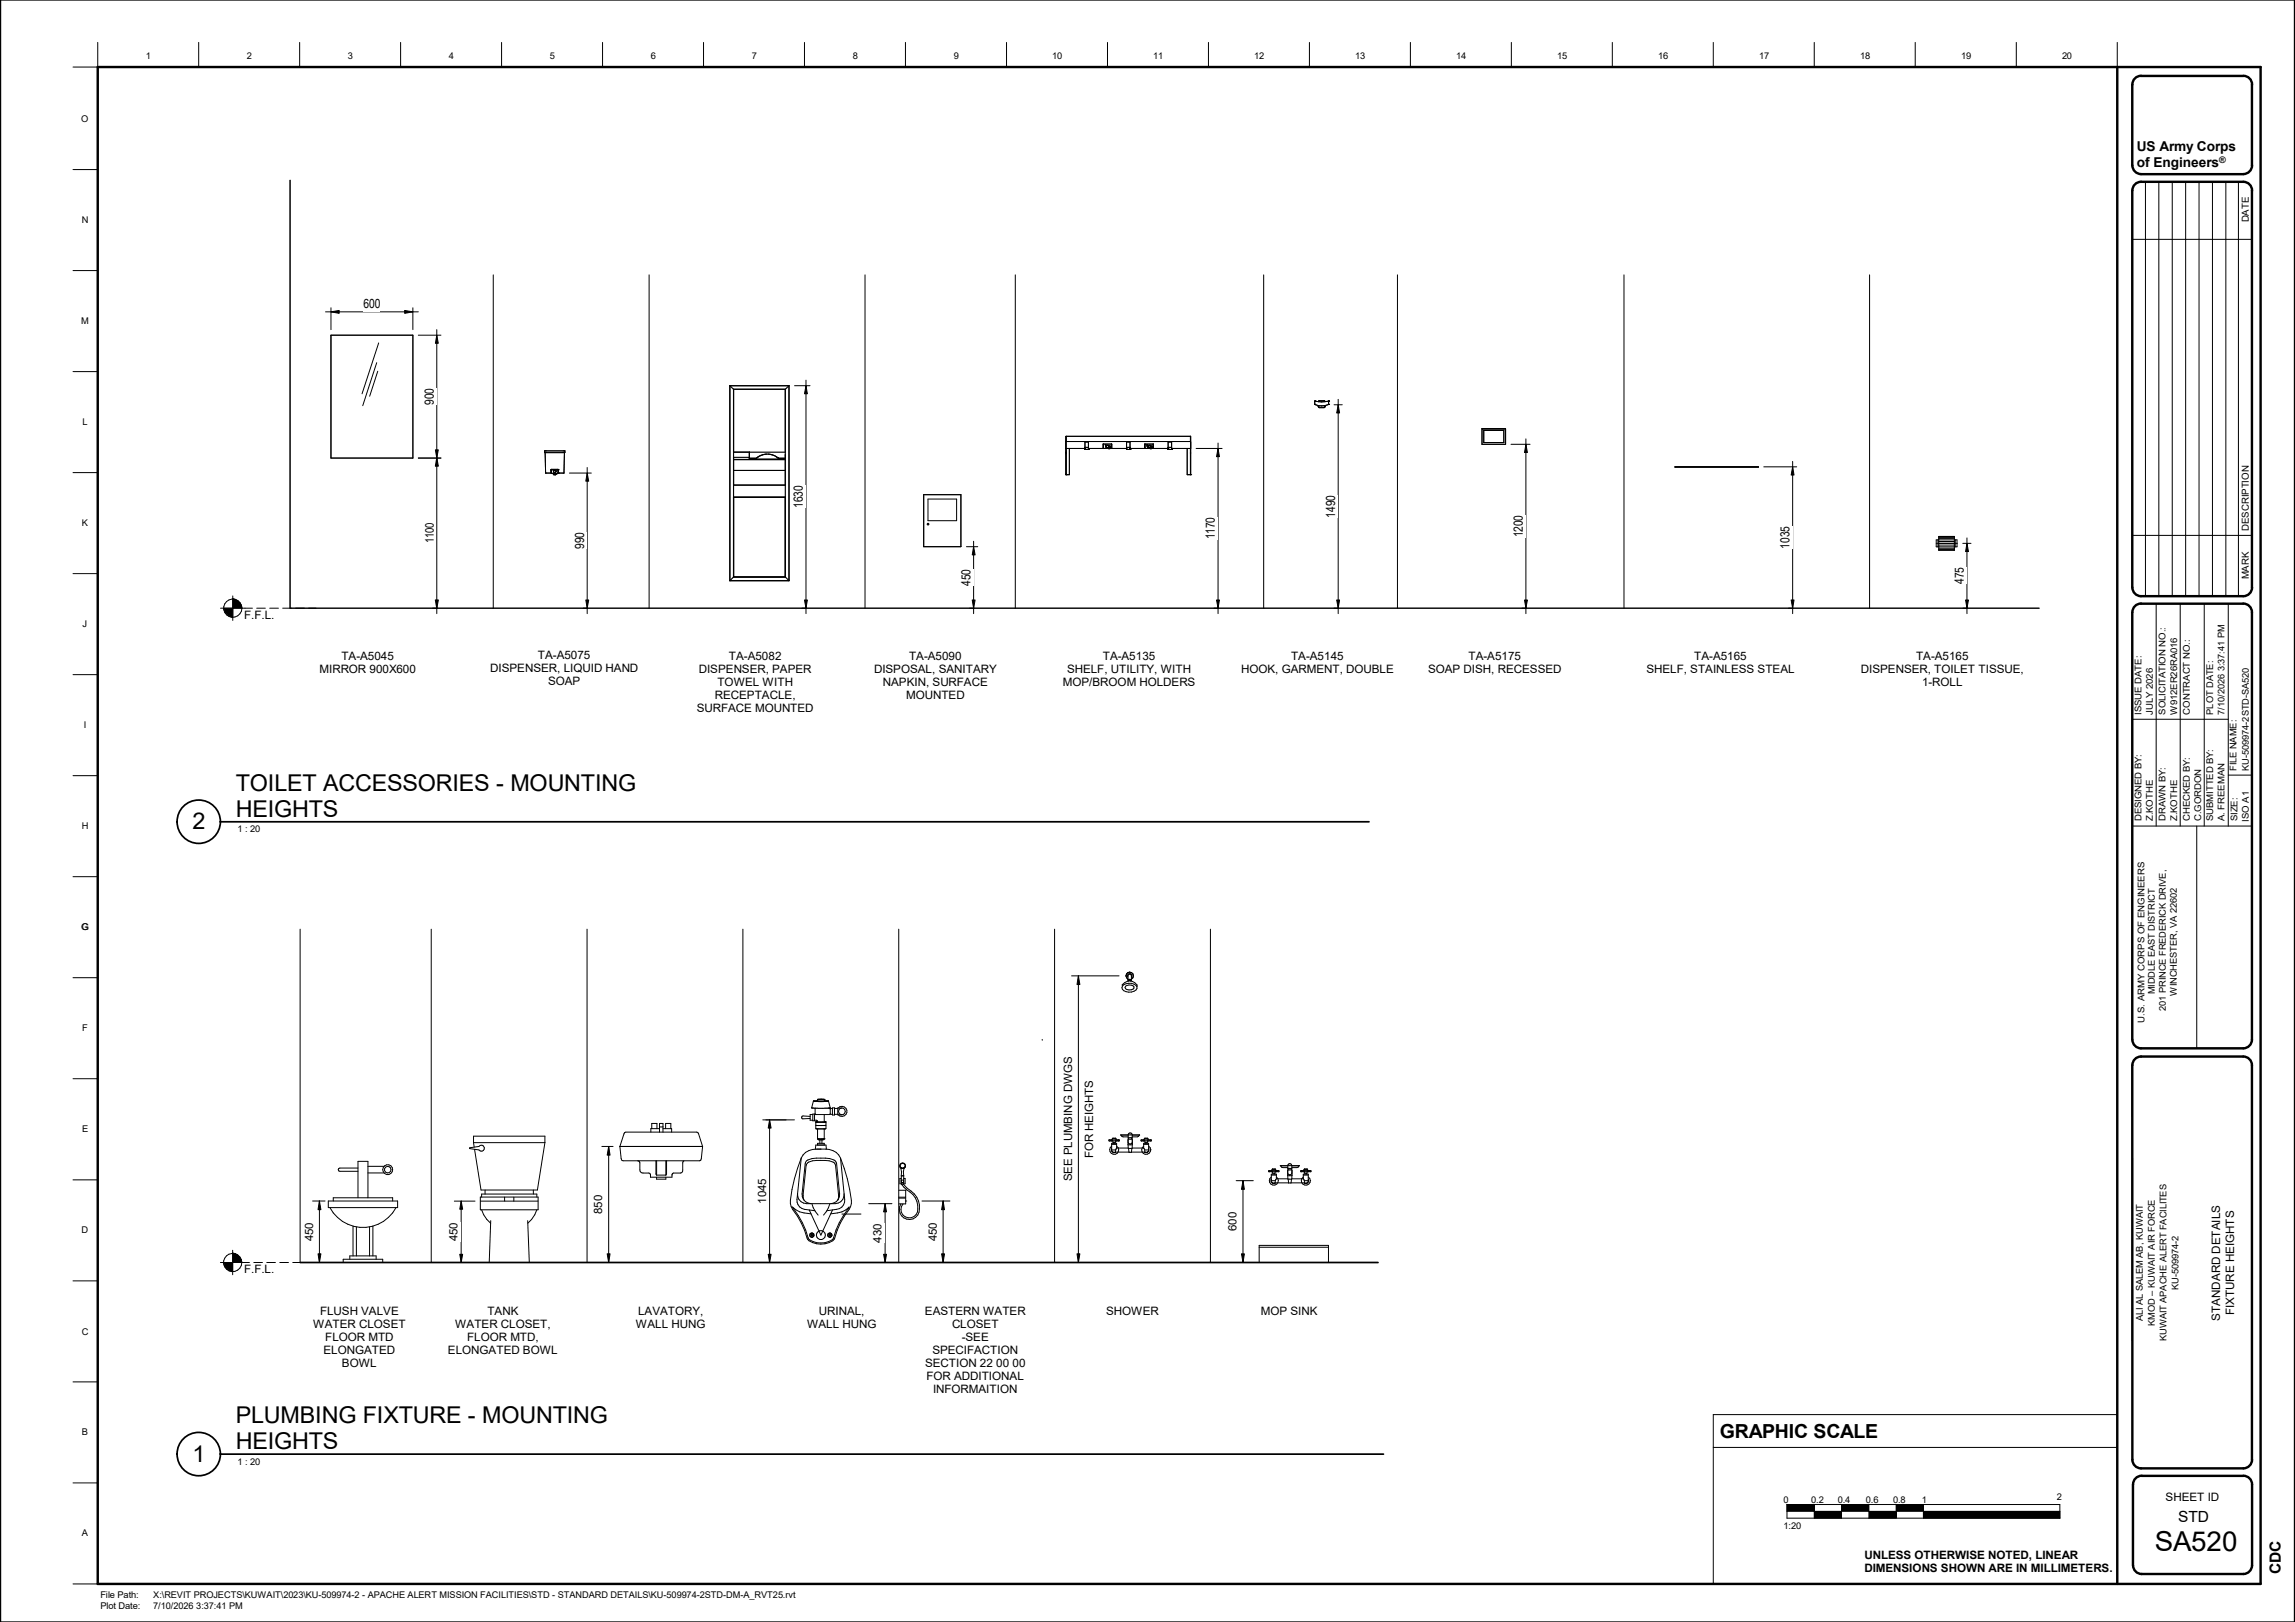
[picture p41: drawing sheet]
<svg xmlns="http://www.w3.org/2000/svg" width="841mm" height="594mm" viewBox="0 0 841 594" stroke-linecap="round" stroke-linejoin="round" font-family="sans-serif">
<defs><g id="words">
<text font-size="10.1" x="789.6" y="567.9">SA520</text>
<g font-size="8.5">
<text x="86.4" y="289.8">TOILET ACCESSORIES -</text>
<text x="187" y="289.8">MOUNTING</text>
<text x="86.4" y="299.3">HEIGHTS</text>
<text x="70.5" y="303.7">2</text>
<text x="86.4" y="521.3">PLUMBING FIXTURE -</text>
<text x="176.7" y="521.3">MOUNTING</text>
<text x="86.4" y="530.8">HEIGHTS</text>
<text x="70.5" y="535.3">1</text>
</g>
<text font-size="7.1" x="630.3" y="526.7">GRAPHIC SCALE</text>
<g font-size="5.6">
<text x="798.2" y="557.4">STD</text>
<text x="835.9" y="576.7" transform="rotate(-90 835.9 576.7)">CDC</text>
</g>
<g font-size="5">
<text x="783.1" y="55.5">US Army Corps</text>
<text x="783.1" y="61.3">of Engineers</text>
</g>
<g font-size="4.6">
<text x="133.3" y="112.9">600</text>
<text x="159" y="148.3" transform="rotate(-90 159 148.3)">900</text>
<text x="294.2" y="186.1" transform="rotate(-90 294.2 186.1)">1630</text>
<text x="489.2" y="189.6" transform="rotate(-90 489.2 189.6)">1490</text>
<text x="445.2" y="197.6" transform="rotate(-90 445.2 197.6)">1170</text>
<text x="558" y="196.8" transform="rotate(-90 558 196.8)">1200</text>
<text x="214.1" y="201" transform="rotate(-90 214.1 201)">990</text>
<text x="655.8" y="200.9" transform="rotate(-90 655.8 200.9)">1035</text>
<text x="355.7" y="214.5" transform="rotate(-90 355.7 214.5)">450</text>
<text x="719.7" y="213.9" transform="rotate(-90 719.7 213.9)">475</text>
</g>
<g font-size="4.3">
<text x="159" y="199.1" transform="rotate(-90 159 199.1)">1100</text>
<text x="813.6" y="483.7" transform="rotate(-90 813.6 483.7)">STANDARD DETAILS</text>
<text x="818.7" y="481.6" transform="rotate(-90 818.7 481.6)">FIXTURE HEIGHTS</text>
</g>
<g font-size="4.2">
<text x="89.5" y="226.8">F.F.L.</text>
<text x="125.1" y="241.6">TA-A5045</text>
<text x="179.7" y="246">DISPENSER, LIQUID HAND</text>
<text x="197.1" y="241.2">TA-A5075</text>
<text x="267.1" y="241.7">TA-A5082</text>
<text x="333.1" y="241.8">TA-A5090</text>
<text x="404.1" y="241.7">TA-A5135</text>
<text x="473.1" y="241.9">TA-A5145</text>
<text x="538.1" y="241.9">TA-A5175</text>
<text x="620.9" y="241.6">TA-A5165</text>
<text x="702.1" y="241.9">TA-A5165</text>
<text x="117.1" y="246.4">MIRROR 900X600</text>
<text x="200.8" y="250.7">SOAP</text>
<text x="256.1" y="246.5">DISPENSER, PAPER</text>
<text x="262.9" y="251.2">TOWEL WITH</text>
<text x="320.3" y="246.6">DISPOSAL, SANITARY</text>
<text x="323.6" y="251.3">NAPKIN, SURFACE</text>
<text x="389.5" y="251.2">MOP/BROOM HOLDERS</text>
<text x="391" y="246.5">SHELF, UTILITY, WITH</text>
<text x="454.8" y="246.6">HOOK, GARMENT, DOUBLE</text>
<text x="523.3" y="246.6">SOAP DISH, RECESSED</text>
<text x="603.3" y="246.4">SHELF, STAINLESS STEAL</text>
<text x="681.9" y="246.6">DISPENSER, TOILET TISSUE,</text>
<text x="704.3" y="251.4">1-ROLL</text>
<text x="262" y="256">RECEPTACLE,</text>
<text x="332.1" y="256.1">MOUNTED</text>
<text x="255.3" y="260.7">SURFACE MOUNTED</text>
<text x="400.6" y="424.2" transform="rotate(-90 400.6 424.2)">FOR HEIGHTS</text>
<text x="392.9" y="432.7" transform="rotate(-90 392.9 432.7)">SEE PLUMBING DWGS</text>
<text x="280.7" y="440.9" transform="rotate(-90 280.7 440.9)">1045</text>
<text x="220.7" y="444.6" transform="rotate(-90 220.7 444.6)">850</text>
<text x="114.7" y="454.6" transform="rotate(-90 114.7 454.6)">450</text>
<text x="167.7" y="454.6" transform="rotate(-90 167.7 454.6)">450</text>
<text x="323" y="455.1" transform="rotate(-90 323 455.1)">430</text>
<text x="343.3" y="454.6" transform="rotate(-90 343.3 454.6)">450</text>
<text x="453.2" y="450.9" transform="rotate(-90 453.2 450.9)">600</text>
<text x="89.5" y="466.4">F.F.L.</text>
<text x="117.3" y="481.5">FLUSH VALVE</text>
<text x="178.6" y="481.5">TANK</text>
<text x="233.8" y="481.5">LAVATORY,</text>
<text x="300.1" y="481.5">URINAL,</text>
<text x="338.9" y="481.5">EASTERN WATER</text>
<text x="405.3" y="481.5">SHOWER</text>
<text x="462.1" y="481.5">MOP SINK</text>
<text x="114.8" y="486.2">WATER CLOSET</text>
<text x="119.2" y="491">FLOOR MTD</text>
<text x="166.8" y="486.2">WATER CLOSET,</text>
<text x="171.2" y="491">FLOOR MTD,</text>
<text x="233" y="486.2">WALL HUNG</text>
<text x="295.7" y="486.2">WALL HUNG</text>
<text x="348.9" y="486.2">CLOSET</text>
<text x="352.4" y="491">-SEE</text>
<text x="118.6" y="495.8">ELONGATED</text>
<text x="164.2" y="495.8">ELONGATED BOWL</text>
<text x="341.7" y="495.8">SPECIFACTION</text>
<text x="125.3" y="500.5">BOWL</text>
<text x="339" y="500.5">SECTION 22 00 00</text>
<text x="339.6" y="505.3">FOR ADDITIONAL</text>
<text x="341.9" y="510">INFORMAITION</text>
<text x="793.6" y="549.7">SHEET ID</text>
<text x="683.2" y="570.8">UNLESS OTHERWISE NOTED, LINEAR</text>
<text x="683.2" y="575.8">DIMENSIONS SHOWN ARE IN MILLIMETERS.</text>
</g>
<g font-size="3.5">
<text x="824.1" y="81.4" transform="rotate(-90 824.1 81.4)">DATE</text>
<text x="824.1" y="194.4" transform="rotate(-90 824.1 194.4)">DESCRIPTION</text>
<text x="824.1" y="212.2" transform="rotate(-90 824.1 212.2)">MARK</text>
</g>
<g font-size="3.4">
<text x="53.5" y="21.5">1</text>
<text x="90.5" y="21.5">2</text>
<text x="127.5" y="21.5">3</text>
<text x="164.5" y="21.5">4</text>
<text x="201.5" y="21.5">5</text>
<text x="238.5" y="21.5">6</text>
<text x="275.5" y="21.5">7</text>
<text x="312.5" y="21.5">8</text>
<text x="349.5" y="21.5">9</text>
<text x="385.6" y="21.5">10</text>
<text x="422.6" y="21.5">11</text>
<text x="459.6" y="21.5">12</text>
<text x="496.6" y="21.5">13</text>
<text x="533.6" y="21.5">14</text>
<text x="570.6" y="21.5">15</text>
<text x="607.6" y="21.5">16</text>
<text x="644.6" y="21.5">17</text>
<text x="681.6" y="21.5">18</text>
<text x="718.6" y="21.5">19</text>
<text x="755.6" y="21.5">20</text>
<text x="29.8" y="44.6">O</text>
<text x="29.9" y="81.6">N</text>
<text x="29.8" y="118.6">M</text>
<text x="30.2" y="155.6">L</text>
<text x="30" y="192.6">K</text>
<text x="30.3" y="229.6">J</text>
<text x="784.8" y="261.7" transform="rotate(-90 784.8 261.7)">ISSUE DATE:</text>
<text x="788.9" y="261.7" transform="rotate(-90 788.9 261.7)">JULY 2026</text>
<text x="793.6" y="261.7" transform="rotate(-90 793.6 261.7)">SOLICITATION NO.:</text>
<text x="797.8" y="261.7" transform="rotate(-90 797.8 261.7)">W912ER26RA016</text>
<text x="802.4" y="261.7" transform="rotate(-90 802.4 261.7)">CONTRACT NO.:</text>
<text x="811.1" y="261.7" transform="rotate(-90 811.1 261.7)">PLOT DATE:</text>
<text x="815.2" y="261.7" transform="rotate(-90 815.2 261.7)">7/10/2026 3:37:41 PM</text>
<text x="30.7" y="266.6">I</text>
<text x="819.6" y="282.3" transform="rotate(-90 819.6 282.3)">FILE NAME:</text>
<text x="824.1" y="282.3" transform="rotate(-90 824.1 282.3)">KU-509974-2STD-SA520</text>
<text x="29.9" y="303.6">H</text>
<text x="87.1" y="304.9">1 : 20</text>
<text x="784.8" y="300.8" transform="rotate(-90 784.8 300.8)">DESIGNED BY:</text>
<text x="788.9" y="300.8" transform="rotate(-90 788.9 300.8)">Z.KOTHE</text>
<text x="793.6" y="300.8" transform="rotate(-90 793.6 300.8)">DRAWN BY:</text>
<text x="797.8" y="300.8" transform="rotate(-90 797.8 300.8)">Z.KOTHE</text>
<text x="802.4" y="300.8" transform="rotate(-90 802.4 300.8)">CHECKED BY:</text>
<text x="806.6" y="300.8" transform="rotate(-90 806.6 300.8)">C.GORDON</text>
<text x="811.1" y="300.8" transform="rotate(-90 811.1 300.8)">SUBMITTED BY:</text>
<text x="815.2" y="300.8" transform="rotate(-90 815.2 300.8)">A. FREEMAN</text>
<text x="820" y="300.8" transform="rotate(-90 820 300.8)">SIZE:</text>
<text x="824.1" y="300.9" transform="rotate(-90 824.1 300.9)">ISO A1</text>
<text x="29.8" y="340.6">G</text>
<text x="789.7" y="364.2" transform="rotate(-90 789.7 364.2)">MIDDLE EAST DISTRICT</text>
<text x="797.7" y="364.6" transform="rotate(-90 797.7 364.6)">WINCHESTER, VA 22602</text>
<text x="793.7" y="370.2" transform="rotate(-90 793.7 370.2)">201 PRINCE FREDERICK DRIVE,</text>
<text x="30.1" y="377.6">F</text>
<text x="785.8" y="374.5" transform="rotate(-90 785.8 374.5)">U.S. ARMY CORPS OF ENGINEERS</text>
<text x="30.1" y="414.7">E</text>
<text x="29.9" y="451.7">D</text>
<text x="798.3" y="472.5" transform="rotate(-90 798.3 472.5)">KU-509974-2</text>
<text x="785.2" y="483.9" transform="rotate(-90 785.2 483.9)">ALI AL SALEM AB, KUWAIT</text>
<text x="789.7" y="485.6" transform="rotate(-90 789.7 485.6)">KMOD – KUWAIT AIR FORCE</text>
<text x="29.9" y="488.8">C</text>
<text x="794" y="491.3" transform="rotate(-90 794 491.3)">KUWAIT APACHE ALERT FACILITES</text>
<text x="30" y="525.7">B</text>
<text x="87.1" y="536.4">1 : 20</text>
<text x="653.6" y="550.6">0</text>
<text x="663.7" y="550.6">0.2</text>
<text x="673.4" y="550.6">0.4</text>
<text x="683.7" y="550.6">0.6</text>
<text x="693.7" y="550.6">0.8</text>
<text x="704.2" y="550.6">1</text>
<text x="753.7" y="549.3">2</text>
<text x="30" y="562.7">A</text>
<text x="653.6" y="560.1">1:20</text>
<text x="36.8" y="585.4">File Path:</text>
<text x="56.1" y="585.4">X:\REVIT PROJECTS\KUWAIT\2023\KU-509974-2 - APACHE ALERT MISSION FACILITIES\STD - STANDARD DETAILS\KU-509974-2STD-DM-A_RVT25.rvt</text>
<text x="36.8" y="589.5">Plot Date:</text>
<text x="56.1" y="589.5">7/10/2026 3:37:41 PM</text>
</g>
<text font-size="3.3" x="813.3" y="59.8">®</text>
</g></defs>
<g fill="#000">
<path d="M82 222.8h3.3v3.3h-3.3zM85.3 219.2h3.4v3.6h-3.4zM82 462.4h3.3v3.3h-3.3zM85.3 458.9h3.3v3.5h-3.3z"/>
<circle cx="284.9" cy="167.6" r=".21"/>
</g>
<g fill="none" stroke="#000" stroke-width=".37">
<path d="M106.3 66v156.8M180.8 100.7v122.1M237.9 100.7v122.1M317 100.7v122.1M372.1 100.7v122.1M463.1 100.7v122.1M512.1 100.7v122.1M595.1 100.7v122.1M685.1 100.7v122.1M121.3 122.8h30v45h-30zM138 132.8l-5.1 15.8M138.4 136l-2.9 9.1"/>
<path d="M138.8 125.6l-6.1 18.6M390.7 159.8v1.9h45.5v-1.9M481.8 148.1h.1M481.8 146.9h.1M481.8 146.9v1.3M481.8 148.2l1.3 .3M481.9 146.9h.1M481.9 146.9l1.2 .2M483.1 148.5h2.5M483.1 148.5v.5M483.1 148.9l.3 .4h1.8M483.2 147v.1"/>
<path d="M483.2 149h.1M483.2 149l.2 .1M483.3 149.1h.1M483.4 146.9h.1M483.4 146.9l-.1 .1M483.4 146.8h1.9l.3 .3M483.4 149.3h.1M483.4 146.8l-.3 .3M485.3 146.9h.1M485.3 149.3h-.1M485.3 146.9l.1 .2M485.4 148.9l-.1 .2"/>
<path d="M485.6 148.5l-.1 .7-.3 .1M485.6 148.9v.1M486.8 146.9h.1M486.8 146.9l-3.7 .2M486.8 148.2l-1.2 .3M486.9 148.1h.1M486.9 147h.1M486.9 147l-.1 1.2M543.1 157h8.6v5.7h-8.6zM543.7 157.7h7.4v4.4h-7.4zM199.6 165.1h7.4v.7h-7.4zM199.8 165.8l.1 7.5h2.2"/>
<path d="M202 173.2l.1 .1M202.1 173.3h.1M202.1 172.1h.1M202.1 173.3l.7 .3M202.1 172.1h-.1M202.1 171.9l-.1 1.4M202.1 172v.1M202.1 171.9h2.4M202.1 172h.1M202.8 173.6h.1M202.8 173.6h1M203 173.6v.3h.6v-.3"/>
<path d="M203.3 172.1l.1 .1M203.8 173.6h.1M204.5 172h.1M204.5 173.3l-.7 .3M204.5 171.9l.1 1.4M204.6 173.2h.1M204.6 173.3h.1M204.6 172.1h.1M204.6 172v1.3M204.6 173.2l-.1 .1M206.8 165.8l-.1 7.5h-2.2M390.6 173.9h.1"/>
<path d="M390.6 164.3h7M390.6 173.9v-14.1h45.7v14.1M390.7 173.9h.1M390.7 164.3v9.6M391.9 164.3v9.6h-1.3M397.6 164.6h.1M397.6 164.5h.1M397.6 164.6h1.3M397.6 164.6v-2.7h1.3v2.7M397.6 163.8h1.3M397.6 163.9h1.3M398.9 164.5h.1"/>
<path d="M398.9 164.6h.1M398.9 164.3h7.1M404.2 164.3v-1.7h3.2v1.7M404.4 162.6v1.7M405.2 163.5l-.1-.6 .3 .3 .8-.1 .8 .4 .3 .6-.6 .2M405.2 163.5l.1 .1M405.3 163.7h.1M405.3 163.1v.1M405.3 163.3l.1 .2M405.3 163.4l-.1 .1M405.4 163.5v.1M405.4 163.6l-.1 .1"/>
<path d="M405.5 163.7h-.2M405.5 163.7l.1 .1M405.5 163.7h.1M405.6 164h.1M405.6 163.8v.2M405.6 163.8h.1M405.7 163.9h.1M405.7 164.1h.1M405.7 163.9v.2M405.7 163.9l-.1 .1M405.8 164h.1M405.8 164.2h.1"/>
<path d="M405.8 164v.1M405.9 164.2l.8 .1M405.9 164l-.1 .2M406.3 163.7l.3-.2 .1 .3-.3 .2zM406.4 163.5v.1M407.3 162.6v1.7M412.8 164.6h.1M412.8 164.5h.1M412.8 164.6h1.3M412.8 164.6v-2.7h1.3v2.7M412.8 163.8h1.3M412.8 163.9h1.3"/>
<path d="M412.8 164.3h-6.1M414.1 164.5h.1M414.1 164.6h.1M414.1 164.3h7.2M419.5 164.3v-1.7h3.2v1.7M419.6 162.6v1.7M420.4 163.5h.2M420.5 163.5h.1M420.5 163.1h.1M420.5 163.2l-.2-.3 .1 .6M420.7 163.6h.1M420.5 163.2h.4a1.21 1.21 0 0 1 1.6 .9l-1.3 .2"/>
<path d="M420.6 163.5h-.1M420.6 163.5l.2 .2M420.7 163.9h.1M420.8 163.7h.1M420.8 163.7l-.1 .2M420.8 164l.2 .1M420.8 164h.1M420.8 163.8h.1M420.8 163.8l-.1 .1M420.9 163.8l-.1 .2M421 163.9h.1M421 164.1h.1"/>
<path d="M421 164.1l.1 .1M421.1 164.2h.1M421.2 164.2v.1M421.5 163.7l.3-.2 .2 .3-.4 .2zM421.9 163.9v.1M422.1 164.3h6M422.6 162.6v1.7M428.1 164.6h.1M428.1 164.5h.1M428.1 164.6h1.2M428.1 164.6v-2.7h1.2v2.7M428.1 163.8h1.2"/>
<path d="M428.1 163.9h1.2M429.3 164.5h.1M429.3 164.6h.1M429.3 164.3h7M435.1 164.3v9.6h1.2M436.2 173.9h.1M436.2 164.3v9.6M436.3 173.9h.1M613.8 171l30.6 .1zM338.5 181.2h13.6v19h-13.6zM339.9 191.7l.5 .3-.2 .2-.4-.2zM340.1 182.8h10.5v7.9h-10.5z"/>
<path d="M709.5 197.7h7.7v2.6h-7.7zM709.6 199h7.7M710.2 197.7v2.6M710.5 199.6h5.7M710.5 198.3h5.7M710.5 197.2h5.7M710.5 196.8h5.7M710.5 196.5h5.7v5.1h-5.7zM716.5 197.7v2.6M85.3 218.3v8.9M85.3 219.2a4.1 4.1 0 0 1 3.4 3.6M710.5 201.5h5.7"/>
<path d="M710.5 201.2h5.7M710.5 200.8h5.7M80.8 222.8h11.7M82 222.8a4 4 0 0 0 3.3 3.3M94.1 222.8h3.1M98.8 222.8h3.2M103.6 222.8h643.7M110 340.3v122.1h-2.7M158 340.3v122.1M215.1 340.3v122.1M272.2 340.3v122.1M329.4 340.3v122.1"/>
<path d="M386.5 340.3v122.1M412.6 357.4h.1M412.7 357.4l.1 .7 .5 .5M412.8 356.7a1.38 1.38 0 0 1 2.2-.2 1.38 1.38 0 0 1-.4 2.1M412.8 356.7l-.2 .8M412.8 356.7a1.32 1.32 0 0 1 2.1-.2 1.32 1.32 0 0 1-.3 2.1M412.8 356.7l-.1 .7M413.3 357.9v-.9l.4-.4 1 .4-.1 .9M413.4 358.9l.6-.2 .6 .2M413.5 359.3l-.2-1.9 .7-.6 .4 .2 .2 .4-.2 1.9M414.2 358.9l.2 .2-.1 .2M414.2 358.9l.2 .2"/>
<path d="M414.2 358.9h-.4l-.2 .4M443.6 340.3v122.1M411.3 361.1v-.5a3.2 3.2 0 0 1 5.4 .2v.5M411.3 361.2a3.6 3.6 0 0 1 5.3 .2 1.85 1.85 0 0 1-1.9 1.9 3 3 0 0 1-3.6-1.5zM412.5 361.2a2.38 2.38 0 0 1 3 .2v.5a2.07 2.07 0 0 1-3.2-.2zM381.9 380.7v.3M173.5 418.5v-2.4h26.2v2.4M173.5 418.5h26.2M173.5 418.5l.3 1.7M199.7 418.5l-2.8 17.4h-20.6l-2.4-14.9M220.6 419.9h4.1M223.1 419.9l.5 3.2h-1.1z"/>
<path d="M223.1 419.9v42.5M227.2 419.9l1.4-4.6 .7-.6h26.1l.6 .5 1.5 4.7M227.2 419.9h30.3M227.2 419.9l.4 4.4 .4 .7 .3 .2h28l.5-.3 .2-.6 .5-4.4M238.8 413.4v-1.9h1.9v1.9M241.7 414.7v-3.2h1.3v3.2M241.7 413.4h-3.2v1.3M241.7 412.7h1.3M243 413.4h3.1v1.3M243.9 413.4v-1.9h1.9v1.9M280.7 410.2h10.4M296.9 408.9l-2.6-.2a.6 .6 0 0 0-.3 1h2.9"/>
<path d="M297.9 408.2h-1v2.1h1M297.9 408.1h.6v2.4h-.6zM298.1 403.3l-.6 2.5 6.4 .1 .3 .4-.1 1.8M298.1 403.3h.1M298.1 403.3h5.5M298.3 403.4h.1M298.5 410.3l1 .1 .1 .5h3.1v2.5M298.7 405.9v1.9l.4 .4M299 410.9h3.6M299 410.9v2.5M299 413.4h3.6M299 412.2h3.6"/>
<path d="M299 410.9h.1M299.2 413.4l.1 .1M299.6 417.1l.5 .3h1.6M299.6 419.4v-.6h2.4v.6M299.6 417.1h2.4M299.6 410.8l-.6 .1M299.6 413.5v3.6M299.6 403.1l-1.4 .2M299.6 402.7h2.4M299.6 402.7v.6h2.4M299.7 417.1v.1M299.7 402.6v.1"/>
<path d="M299.9 417.4h.1M300.4 417.4v1.4M301.2 417.4v1.4M301.7 417.4h.1M302 417.1l-.1 .1M302 417.1h.1M302 403.3h.1M302 402.7h.1M302 402.7l.1 .6M302 408.2v2.7M302 413.5v3.6l-.2 .3M302.1 403.1l1.5 .2"/>
<path d="M302.4 413.4l-.1 .1M302.6 410.9h.1M303.4 403.4h-.1M303.6 403.3h.1M303.6 403.3l.6 2.5h-.4M304.1 408.1l-5.6 .1M304.1 406h1M304.1 408.1h1M305.1 405.8h.7v2.6h-.7zM305.8 406h1.2M305.8 408.1h1.2M307.1 405.8a1.86 1.86 0 0 1 2.7-.1 1.86 1.86 0 0 1 0 2.7 1.86 1.86 0 0 1-2.7-.1"/>
<path d="M308.5 405.8a1.25 1.25 0 0 1 1.3 1.3 1.25 1.25 0 0 1-1.3 1.2M308.5 405.8a1.25 1.25 0 0 0-1.2 1.3 1.25 1.25 0 0 0 1.2 1.2M308.5 405.8h-1.5v2.5h1.5M406.7 417.4v.5h-.3v-.5h3.7v.5h-.3v-.5M406.8 417.9h.4M407.3 417.4v.5h.3v-.5M407.4 419.8a1.64 1.64 0 0 0-.4 2.4 1.64 1.64 0 0 0 2.5 .1 1.64 1.64 0 0 0-.3-2.5M407.4 419.1h1.8M407.5 417.4l.1-.4h1.3l.2 .4M407.7 417.9h1.2M407.8 417.9v.5h1v-.5M408 418.4v.4"/>
<path d="M408.6 418.4v.4M408.9 416.9l-1.2 .1M408.9 416.9v.1M409 417.4v.5h.3v-.5M409.4 417.9h.4M410.9 415.8l.2 .4 .5 .2h1.8M413.4 417.5l-.1 1.8h1.7l-.1-1.8M413.4 419.3v1.2M413.4 415.8l-2.7-.1h6.9l-2.7 .1M413.4 416.7h1.5M413.5 415.3a.76 .76 0 0 1 .8-.3 .76 .76 0 0 1 .6 .7v2.7a.75 .75 0 0 1-.7 .6 .75 .75 0 0 1-.8-.6zM413.6 416.7v.5h1.1v-.5"/>
<path d="M414.9 419.3v1.2M417.4 415.8l-.2 .4-.4 .2h-1.9M418.5 417.4v.5h-.3v-.5h3.7v.5l-.5-.2 .2-.3M418.5 417.9h.5M419.1 417.4v.5h.2v-.5M419.1 419.1h1.8M419.2 417.4l.2-.4h1.3l.1 .4M419.4 417.9h1.2M419.4 417h1.2M419.6 417.9v.5h.9v-.5M419.7 418.4v.4M420.3 418.4v.4"/>
<path d="M420.7 417.4v.5h.3v-.5M420.9 419.8a1.63 1.63 0 0 1 .4 2.4 1.63 1.63 0 0 1-2.5 .1 1.63 1.63 0 0 1 .3-2.5M421.1 417.9h.4M120.3 439.9h25.4v2.4h-25.4zM122.1 439.9v-1.2h21.8v1.2M131.2 427.8h-6.7l-.5 .6 .5 .6h6.7M131.2 438.7v-13.3h3.6v13.3M134.8 429.6h6M134.8 427.2h6M172.1 420.5l3.4-.6a1.1 1.1 0 0 1 1.6-.2 1.1 1.1 0 0 1 0 1.7 1.1 1.1 0 0 1-1.6-.2l-3.2-.5zM176 438.4h21.2v4.7h-21.2zM176 439.9h21.2"/>
<path d="M176.5 438.4v-1.1h20.2v1.1M177.8 435.9v1.4M184.9 438.4v1.5M188.3 438.4v1.5M195.5 435.9v1.4M233.7 425.2h.4l.4 .7 .1 3.2 1 .5 2.6 .2 .2 1.4h7.9l.2-1.4 3.3-.3 .4-.9M240.4 425.2v4.8l.2 .4M240.6 431.2v.7h3.4v-.7M240.6 425.2v5.2M240.6 430.4h3.4M244 425.2v5.2M244.3 425.2v4.8l-.3 .4"/>
<path d="M250.7 425.2l-.5 .7v2.6M292.3 437.2a3.3 3.3 0 0 0 3.3 3.7h10.5a3.3 3.3 0 0 0 3.2-3.7M293.6 424.1a55.7 55.7 0 0 0-4 16.7l.3 1.2a37.6 37.6 0 0 1 6.1 12 7.7 7.7 0 0 0 9.6 0 32.4 32.4 0 0 1 5.5-11 7.8 7.8 0 0 0 .3-7.3l-.9-3.9-2.5-7.6M293.6 424.1l-1.5 15.2a3.3 3.3 0 0 0 2.7 3.6l3.8 .5M293.6 424.1a5.5 5.5 0 0 1 5.6-3.2 8.9 8.9 0 0 1 8.1 2.1l.7 1.2M294 437.2a3.2 3.2 0 0 0 3.2 3.7M294.3 438.1l1.3-11.7a3.6 3.6 0 0 1 3.7-1.4 9.4 9.4 0 0 1 6.4 .9l.5 .9 1.1 11.3M294.3 437.8l.3 1.8M298.8 420.9l.2-1.5h3.7l.2 1.5M307.3 437.8l-.3 1.8M307.7 437.3l-1.3-11.6a3.9 3.9 0 0 0-3.9-1.5 10 10 0 0 0-7 1l-.4 1.1-1.2 11.1M307.7 437.2a3.3 3.3 0 0 1-3.3 3.7"/>
<path d="M308 424.2l1.5 15.1a3.3 3.3 0 0 1-2.9 3.6l-3.6 .5M329.4 435.9h2.5v5h-2.5M329.4 438.8h2.4M329.4 438.5h2.5M330.1 427.8l.2 2.9M330.3 431.6h-.5v2h.6M330.3 430.7v2.4h.9v-2.4M330.3 430.7h.9M330.3 433.1v-.9h.8v.9M330.4 433.7l1.9 2.1a6.9 6.9 0 0 1 3.4 9.1 3.1 3.1 0 0 1-4.4 .5 3.1 3.1 0 0 1-.4-4.5M330.4 433.1v.6h.6v-.6M330.9 433.5l1.4 1.6a8.1 8.1 0 0 1 4.5 8.8 3.7 3.7 0 0 1-5.1 2.4 3.7 3.7 0 0 1-1.5-5.4"/>
<path d="M331.2 431.6h.5v2h-.7M331.3 427.8l-.3 1.4 .2 1.5M331.8 439.9h.5M407.4 421.2l.6 .8h.7M407.4 421.2h1.5M407.4 420.7l-.1 .9 .6 .5 1-.1M408.7 422h5M408.9 421.2l-.2 .8M409.2 420.5h4.2M409.2 420.5v-1.7h-1.8v2.4M409.2 420.5l-.3 .7M413.4 420.5l.2 .1"/>
<path d="M413.6 420.6l.1 1.4M413.6 420.6h1.2M413.7 422h.9M414.6 422h5M414.8 420.6l-.2 1.4M414.9 420.5h4.2M414.9 420.5l-.1 .1M419.1 420.5v-1.7h1.8v2.4M419.1 420.5l.4 .7M419.5 421.2h1.4M419.5 421.2l.1 .8M420.9 420.7l.1 .9-.5 .5-1.1-.1"/>
<path d="M420.9 421.2v.3a.94 .94 0 0 1-1.3 .5M421.7 421.2h.1M465 428.7h.2v.5l-.4-.2zM465.3 428.8h.5M465.3 429.1h.5M465.8 428.7h.3v.5l-.4-.2zM465.9 430.4h1.8M465.9 431.1a1.65 1.65 0 0 0-.3 2.4 1.65 1.65 0 0 0 2.4 0 1.65 1.65 0 0 0-.3-2.4M465.9 432.4l.6 .9 .7-.1M465.9 432.4h1.5M465.9 431.9l-.1 1 .6 .6 1-.3M466.2 428.8h1.2"/>
<path d="M466.2 429.1h1.2M466.2 428.3h1.2M466.3 429.1v.6h1v-.6M466.5 429.7v.4M467.1 429.7v.4M467.2 433.2h10.9M467.4 432.4l-.2 .8M467.4 428.3h-1.2l-.2 .4M467.4 428.3l.2 .4M467.5 428.7h.3v.5h-.3zM467.7 431.8h4.2M467.7 431.8v-1.7h-1.8v2.3"/>
<path d="M467.7 431.8l-.3 .6M467.9 428.8h.4M467.9 429.1h.4M468.4 428.7h.2v.5l-.4-.2zM469.4 427l.2 .5 .5 .2h1.8M471.9 428.8l-.1 1.8h1.7l-.1-1.8M471.9 430.6v1.2M471.9 431.8l.2 .1M471.9 427l-2.7-.1h7l-2.8 .1M471.9 427.9h1.5M472 426.6a.75 .75 0 0 1 .8-.4 .75 .75 0 0 1 .6 .7v2.7a.75 .75 0 0 1-.7 .7 .75 .75 0 0 1-.8-.7zM472.1 431.9h1.2"/>
<path d="M472.1 431.9l.1 1.3M472.1 427.9v.6h1.1v-.6M472.2 433.2l.1 .1M473.3 431.9l-.3 1.4M473.4 431.8h4.2M473.4 430.6v1.2M473.4 431.8l-.1 .1M476 427l-.3 .5-.4 .2h-1.9M476.7 428.7h.3v.5l-.4-.2zM477.1 428.8h.4M477.1 429.1h.4M477.6 428.7l.4 .3-.2 .2-.4-.2z"/>
<path d="M477.6 430.4h1.8M477.6 431.1a1.64 1.64 0 0 0-.3 2.4 1.64 1.64 0 0 0 2.4 0 1.64 1.64 0 0 0-.3-2.4M477.6 431.8v-1.7h1.8v2.3M477.6 431.8l.4 .6M477.9 428.8h1.2M477.9 429.1h1.2M477.9 428.3h1.2M478 432.4h1.4M478 432.4l.1 .8M478.1 429.1v.6h.9v-.6M478.2 429.7v.4M478.8 429.7v.4"/>
<path d="M479.2 428.3h-1.3l-.2 .4M479.2 428.3l.1 .4M479.2 428.7h.3v.5h-.3zM479.4 431.9l.2 1-.6 .6-1.1-.3M479.4 432.4l-.5 .9-.8-.1M479.6 428.8h.4M479.6 429.1h.4M480.1 428.7h.3v.5l-.4-.2zM480.2 432.4h.1M85.3 457.9v9M85.3 458.9a4.1 4.1 0 0 1 3.1 2.5M120.9 442.3a13.7 13.7 0 0 0 24.2 0"/>
<path d="M129.4 449.1v10.9M130.6 449.4v10.6M135.4 449.4v10.6M136.7 449.1v10.9M176.5 443.1l.7 1.8 1.2 1.7 1.4 1.4M179.8 447.1l-.5 15.3M193.4 447.1l.6 15.3M196.7 443.1l-.7 1.8-1.2 1.7-1.4 1.4M222.5 459.2h1.1l-.5 3.2zM296.5 443.1l4.3 9.3 4.3-9.3M297.2 444.6a9 9 0 0 1-6.8-2.5 33.7 33.7 0 0 1 5.9 11.7 7.5 7.5 0 0 0 9 0 32.6 32.6 0 0 1 5.9-11.7 9 9 0 0 1-6.8 2.5M297.4 452.1l.4 .3-.2 .2h-.2z"/>
<path d="M297.5 440.9l.5 1.5 1.8 2.7M304 452.1h.2v.5h-.2zM304.1 440.9l-1.3 2.9-1 1.3M308.5 444.7h7M461.4 456.8h25.4M80.8 462.4h10.6M81.9 462.4a4 4 0 0 0 3.4 3.4M88.4 461.4l.2 1M93 462.4h3.2M97.7 462.4h3.2M102.5 462.4h3.2M125.8 461.2h14.5v1.2h-14.5z"/>
<path d="M128.2 461.2v-1.2h9.6v1.2M222.8 462.4h2.8M402.9 462.4h25.4M461.4 462.4v-6.3h25.4v6.3"/>
<circle cx="203.3" cy="172.6" r=".47"/>
<circle cx="85.3" cy="222.8" r="3.3"/>
<circle cx="142.1" cy="428.4" r="1.21"/>
<circle cx="142.1" cy="428.4" r="1.82"/>
<circle cx="330.7" cy="427" r="1.05"/>
<circle cx="330.8" cy="426.9" r=".91"/>
<circle cx="297.5" cy="452.4" r=".82"/>
<circle cx="297.5" cy="452.4" r=".71"/>
<circle cx="300.8" cy="452.4" r="1.65"/>
<circle cx="304.1" cy="452.4" r=".82"/>
<circle cx="304.1" cy="452.4" r=".71"/>
<circle cx="85.3" cy="462.4" r="3.3"/>
</g>
<path d="M110 462.4h395" fill="none" stroke="#000" stroke-width=".63"/>
<g fill="none" stroke="#000" stroke-width=".42">
<path d="M267.5 141.3v71.4M267.5 141.3h21.6M267.5 141.3l1.3 1.3M268.8 142.6v68.7M268.8 142.6h19M287.8 142.6v68.7M289.1 141.3v71.4M289.1 141.3l-1.3 1.3M268.8 165.6h19M268.8 167.5h5.8M268.8 168.3h19M268.8 168.4h19"/>
<path d="M268.8 172.3h19M268.8 177.7h19M274.6 165.6v2.5h13.2M274.6 167.9h2.6M277.2 167.9a6.1 6.1 0 0 1 8 0M277.5 167.6h.1M278.2 167.1l-1 .8M279.7 166.5l-1.2 .5M281 166.3l-1 .2M281.4 166.3l1 .2M282.7 166.5l1.3 .5M284.2 167.1l1 .8"/>
<path d="M285.2 167.9h2.6M268.8 182.1h19M267.5 212.7h21.6M268.8 211.3h19M268.8 211.3l-1.3 1.4M287.8 211.3l1.3 1.4"/>
</g>
<path d="M223.1 419.9l.5 3.2h-1.1zM222.5 459.2h1.1l-.5 3.2z" fill="#000"/>
<path d="M216.8 437.7h4.9v7h-4.9z" fill="#fff"/>
<path d="M337.9 439.9h10.2M345.6 439.9l.5 3.2h-1zM345.6 439.9v22.5M345.1 459.2h1l-.5 3.2zM345.3 462.4h2.8" fill="none" stroke="#000" stroke-width=".37"/>
<path d="M345.6 439.9l.5 3.2h-1zM345.1 459.2h1l-.5 3.2z" fill="#000"/>
<path d="M339.4 447.7h4.9v7h-4.9z" fill="#fff"/>
<path d="M392.7 357.4h17.4M395.2 357.4l.5 3.2h-1zM395.2 357.4v105M394.7 459.2h1l-.5 3.2zM394.9 462.4h2.8" fill="none" stroke="#000" stroke-width=".37"/>
<path d="M395.2 357.4l.5 3.2h-1zM394.7 459.2h1l-.5 3.2z" fill="#000"/>
<g fill="#fff">
<path d="M396.7 395.6h4.9v28.6h-4.9z"/>
<path d="M389 387.1h4.9v45.7h-4.9z"/>
</g>
<path d="M453 432.4h6.3M455.5 432.4l.5 3.2h-1zM455.5 432.4v30M455 459.2h1l-.5 3.2zM430.8 462.4h27.2" fill="none" stroke="#000" stroke-width=".37"/>
<path d="M455.5 432.4l.5 3.2h-1zM455 459.2h1l-.5 3.2z" fill="#000"/>
<path d="M449.3 443.9h4.9v7h-4.9z" fill="#fff"/>
<path d="M114.6 439.9h4.5M117.1 439.9l.5 3.2h-1.1zM117.1 439.9v22.5M116.5 459.2h1.1l-.5 3.2zM116.8 462.4h2.7" fill="none" stroke="#000" stroke-width=".37"/>
<path d="M117.1 439.9l.5 3.2h-1.1zM116.5 459.2h1.1l-.5 3.2z" fill="#000"/>
<path d="M110.8 447.7h4.9v7h-4.9z" fill="#fff"/>
<path d="M166.5 439.9h7.6M169 439.9l.5 3h-1zM169 439.9v22.5M168.5 459.4h1l-.5 3zM166.5 462.4h8.5" fill="none" stroke="#000" stroke-width=".37"/>
<path d="M169 439.9l.5 3h-1zM168.5 459.4h1l-.5 3z" fill="#000"/>
<path d="M163.8 447.7h4.9v7h-4.9z" fill="#fff"/>
<path d="M318.3 440.9h8.6M323.8 459.4h1.1l-.5 3zM324.4 440.9l.5 3h-1.1zM324.4 440.9v21.5M318.3 462.4h8.6" fill="none" stroke="#000" stroke-width=".37"/>
<path d="M324.4 440.9l.5 3h-1.1zM323.8 459.4h1.1l-.5 3z" fill="#000"/>
<path d="M319.2 448.1h4.8v7h-4.8z" fill="#fff"/>
<path d="M279.5 410.2h8.5M282 410.2l.6 3h-1.1zM282 410.2v52.2M281.5 459.4h1.1l-.6 3zM279.5 462.4h8.5" fill="none" stroke="#000" stroke-width=".37"/>
<path d="M282 410.2l.6 3h-1.1zM281.5 459.4h1.1l-.6 3z" fill="#000"/>
<path d="M276.8 431.6h4.9v9.3h-4.9z" fill="#fff"/>
<path d="M153.3 167.8h8.3M160.1 165.7v59M208.7 173.3h8M215.2 173.3l.5 2.9h-1zM215.2 171.2v53.5M214.7 219.8h1l-.5 3zM158.6 222.8h1.6M213.7 222.8h1.6" fill="none" stroke="#000" stroke-width=".37"/>
<path d="M160.1 167.8l.5 2.9h-1zM215.2 173.3l.5 2.9h-1zM159.6 219.8h1l-.5 3zM214.7 219.8h1l-.5 3z" fill="#000"/>
<path d="M160.1 167.8l.5 2.9h-1zM159.6 219.8h1l-.5 3z" fill="none" stroke="#000" stroke-width=".42"/>
<path d="M209.8 194.9h5.3v6.2h-5.3z" fill="#fff"/>
<path d="M153.3 122.8h8.3M160.1 122.8l.5 2.9h-1zM160.1 120.7v49.1M153.3 167.8h8.3M159.6 164.8h1l-.5 3z" fill="none" stroke="#000" stroke-width=".37"/>
<path d="M160.1 122.8l.5 2.9h-1zM159.6 164.8h1l-.5 3z" fill="#000"/>
<path d="M154.6 142.2h5.4v6.1h-5.4z" fill="#fff"/>
<path d="M119.3 114.2h34M121.3 114.2l3-.5v1.1zM121.3 112.7v8M148.3 113.7l3 .5-3 .6zM151.3 112.7v8" fill="none" stroke="#000" stroke-width=".37"/>
<path d="M121.3 114.2l3-.5v1.1zM148.3 113.7l3 .5-3 .6z" fill="#000"/>
<path d="M133.3 108.8h6.1v5.2h-6.1z" fill="#fff"/>
<path d="M295.4 139.2v85.5M291.2 141.3h5.6M295.4 141.3l.5 2.9h-1.1zM294.8 219.8h1.1l-.5 3zM293.8 222.8h1.6" fill="none" stroke="#000" stroke-width=".37"/>
<path d="M295.4 141.3l.5 2.9h-1.1zM294.8 219.8h1.1l-.5 3z" fill="#000"/>
<path d="M289.9 177.9h5.4v8.2h-5.4z" fill="#fff"/>
<path d="M438.3 164.3h9.5M446.4 164.3l.5 3h-1.1zM446.4 162.3v62.4M445.8 219.8h1.1l-.5 3zM444.8 222.8h1.7" fill="none" stroke="#000" stroke-width=".37"/>
<path d="M446.4 164.3l.5 3h-1.1zM445.8 219.8h1.1l-.5 3z" fill="#000"/>
<path d="M440.9 189.4h5.4v8.2h-5.4z" fill="#fff"/>
<path d="M488.9 148.3h3M490.4 148.3l.5 3h-1.1zM490.4 146.3v78.4M489.8 219.8h1.1l-.5 3zM488.9 222.8h1.6" fill="none" stroke="#000" stroke-width=".37"/>
<path d="M490.4 148.3l.5 3h-1.1zM489.8 219.8h1.1l-.5 3z" fill="#000"/>
<path d="M484.9 181.4h5.4v8.2h-5.4z" fill="#fff"/>
<path d="M553.7 162.7h7M559.2 162.7l.5 3h-1zM559.2 160.7v64M558.7 219.8h1l-.5 3zM557.7 222.8h1.6" fill="none" stroke="#000" stroke-width=".37"/>
<path d="M559.2 162.7l.5 3h-1zM558.7 219.8h1l-.5 3z" fill="#000"/>
<path d="M553.7 188.7h5.4v8.1h-5.4z" fill="#fff"/>
<path d="M646.3 171h12.1M656.9 171l.5 3h-1zM656.9 169v55.7M656.4 219.8h1l-.5 3zM655.4 222.8h1.7" fill="none" stroke="#000" stroke-width=".37"/>
<path d="M656.9 171l.5 3h-1zM656.4 219.8h1l-.5 3z" fill="#000"/>
<path d="M651.5 192.8h5.3v8.2h-5.3z" fill="#fff"/>
<path d="M356.8 198.2v26.5M354.2 200.2h4.1M356.3 219.8h1l-.5 3zM356.8 200.2l.5 3h-1zM355.3 222.8h1.6" fill="none" stroke="#000" stroke-width=".37"/>
<path d="M356.8 200.2l.5 3h-1zM356.3 219.8h1l-.5 3z" fill="#000"/>
<path d="M351.4 208.4h5.3v6.2h-5.3z" fill="#fff"/>
<path d="M720.8 197v27.7M720.8 199l.6 3h-1.1zM722.3 199h-3M720.3 219.8h1.1l-.6 3zM720.9 222.8h-1.6" fill="none" stroke="#000" stroke-width=".37"/>
<path d="M720.8 199l.6 3h-1.1zM720.3 219.8h1.1l-.6 3z" fill="#000"/>
<path d="M715.3 207.8h5.4v6.2h-5.4z" fill="#fff"/>
<g fill="none" stroke="#000" stroke-width=".37">
<path d="M35.8 15.5v9.1h-9M72.8 15.5v9.1M109.8 15.5v9.1M146.8 15.5v9.1M183.8 15.5v9.1M220.8 15.5v9.1M257.8 15.5v9.1M294.8 15.5v9.1M331.8 15.5v9.1M368.9 15.5v9.1M405.8 15.5v9.1M442.8 15.5v9.1"/>
<path d="M479.8 15.5v9.1M516.8 15.5v9.1M553.8 15.5v9.1M590.8 15.5v9.1M627.8 15.5v9.1M664.8 15.5v9.1M701.8 15.5v9.1M738.9 15.5v9.1M775.9 15.5v9.1M26.8 62.1h9M786.2 66.6v151.8M791.1 66.6v151.8"/>
<path d="M796 66.6v151.8M800.9 66.6v151.8M805.9 66.6v151.8M810.8 66.6v151.8M815.7 66.6v151.8M820.3 66.6v151.8M26.8 99.1h9M781.4 87.7h43.8M26.8 136.1h9M26.8 173.1h9M781.4 196.1h43.8M26.8 210.1h9"/>
<path d="M790.2 221.1v81.5M799 221.1v81.5M807.8 221.1v81.5M816.6 221.1v81.5M26.8 247.1h9M781.4 263.4h35.2M26.8 284.1h9M816.6 283.9h8.6M781.4 302.6h43.8M805 302.6v81.4M26.8 321.1h9M26.8 358.1h9"/>
<path d="M26.8 395.1h9M26.8 432.1h9M26.8 469.1h9M26.8 506.1h9M775.9 518.1h-148.1v62M627.8 530.1h148.1M26.8 543.1h9M26.8 580.1h9"/>
</g>
<g fill="none" stroke="#000" stroke-width=".89">
<path d="M0 0v594.1M841 0v594.1M35.8 24.6h792.6v555.5h-792.6zM775.9 24.6v555.5M781.4 31v29.6M784.6 27.8h37.5M784.6 27.8a3.1 3.1 0 0 0-3.2 3.1M822.1 27.8a3.2 3.2 0 0 1 3.2 3.1l-.1 29.7M781.4 69.8v145.4M781.4 60.6a3.2 3.2 0 0 0 3.2 3.2h37.5M822.1 66.6h-37.5a3.1 3.1 0 0 0-3.2 3.2M822.1 66.6a3.2 3.2 0 0 1 3.2 3.2"/>
<path d="M825.2 69.8l.1 145.4a3.2 3.2 0 0 1-3.2 3.2M825.3 60.6a3.2 3.2 0 0 1-3.2 3.2M781.4 215.2a3.2 3.2 0 0 0 3.2 3.2h37.5M781.4 224.3v156.5M781.4 224.2a3.1 3.1 0 0 1 3.2-3.1h37.5a3.2 3.2 0 0 1 3.1 3.2v156.5a3.2 3.2 0 0 1-3.1 3.2h-37.5a3.2 3.2 0 0 1-3.2-3.2M781.4 390.1v144.5a3.2 3.2 0 0 0 3.2 3.2h37.5M781.4 390.1a3.1 3.1 0 0 1 3.2-3.1h37.5a3.2 3.2 0 0 1 3.1 3.1l.1 144.5a3.2 3.2 0 0 1-3.2 3.2M784.8 540.6l37.3-.1a3.2 3.2 0 0 1 3.2 3.2v29.6a3.2 3.2 0 0 1-3.2 3.2h-37.3M784.9 540.5a3.2 3.2 0 0 0-3.3 3.2l.1 29.6a3.2 3.2 0 0 0 3.2 3.2"/>
</g>
<circle cx="72.8" cy="532.6" r="7.9" fill="none" stroke="#000" stroke-width=".63"/>
<g fill="#fff">
<path d="M87.1 533.4h8.3v3.9h-8.3z"/>
<path d="M70.5 527.7h4.7v9.5h-4.7z"/>
<path d="M86.4 513.8h85.1v9.4h-85.1z"/>
<path d="M171.5 513.8h2.8v9.4h-2.8z"/>
<path d="M176.7 513.8h46.1v9.4h-46.1z"/>
<path d="M86.4 523.2h37.6v9.5h-37.6z"/>
</g>
<g fill="none" stroke="#000" stroke-width=".63">
<path d="M80.8 532.6h426.2"/>
<circle cx="72.8" cy="301" r="7.9"/>
</g>
<path d="M654.9 551.1h99.9v4.9h-99.9zM664.8 551.1v4.9M674.8 551.1v4.9M684.9 551.1v4.9M694.9 551.1v4.9M704.8 551.1v4.9M754.8 553.6h-99.9" fill="none" stroke="#000" stroke-width=".37"/>
<path d="M654.9 551.1h9.9v2.5h-9.9zM664.8 553.6h10v2.4h-10zM674.8 551.1h10.1v2.5h-10.1zM684.9 553.6h10v2.4h-10zM694.9 551.1h9.9v2.5h-9.9zM704.9 553.6h49.9v2.4h-49.9z" fill="#000"/>
<g fill="#fff">
<path d="M87.1 301.8h8.3v3.9h-8.3z"/>
<path d="M70.5 296.2h4.7v9.4h-4.7z"/>
<path d="M86.4 282.2h95.4v9.5h-95.4z"/>
<path d="M181.8 282.2h2.9v9.5h-2.9z"/>
<path d="M187 282.2h46.2v9.5h-46.2z"/>
<path d="M86.4 291.7h37.6v9.4h-37.6z"/>
</g>
<path d="M80.8 301h420.9" fill="none" stroke="#000" stroke-width=".63"/>
<use href="#words"/>
</svg>
